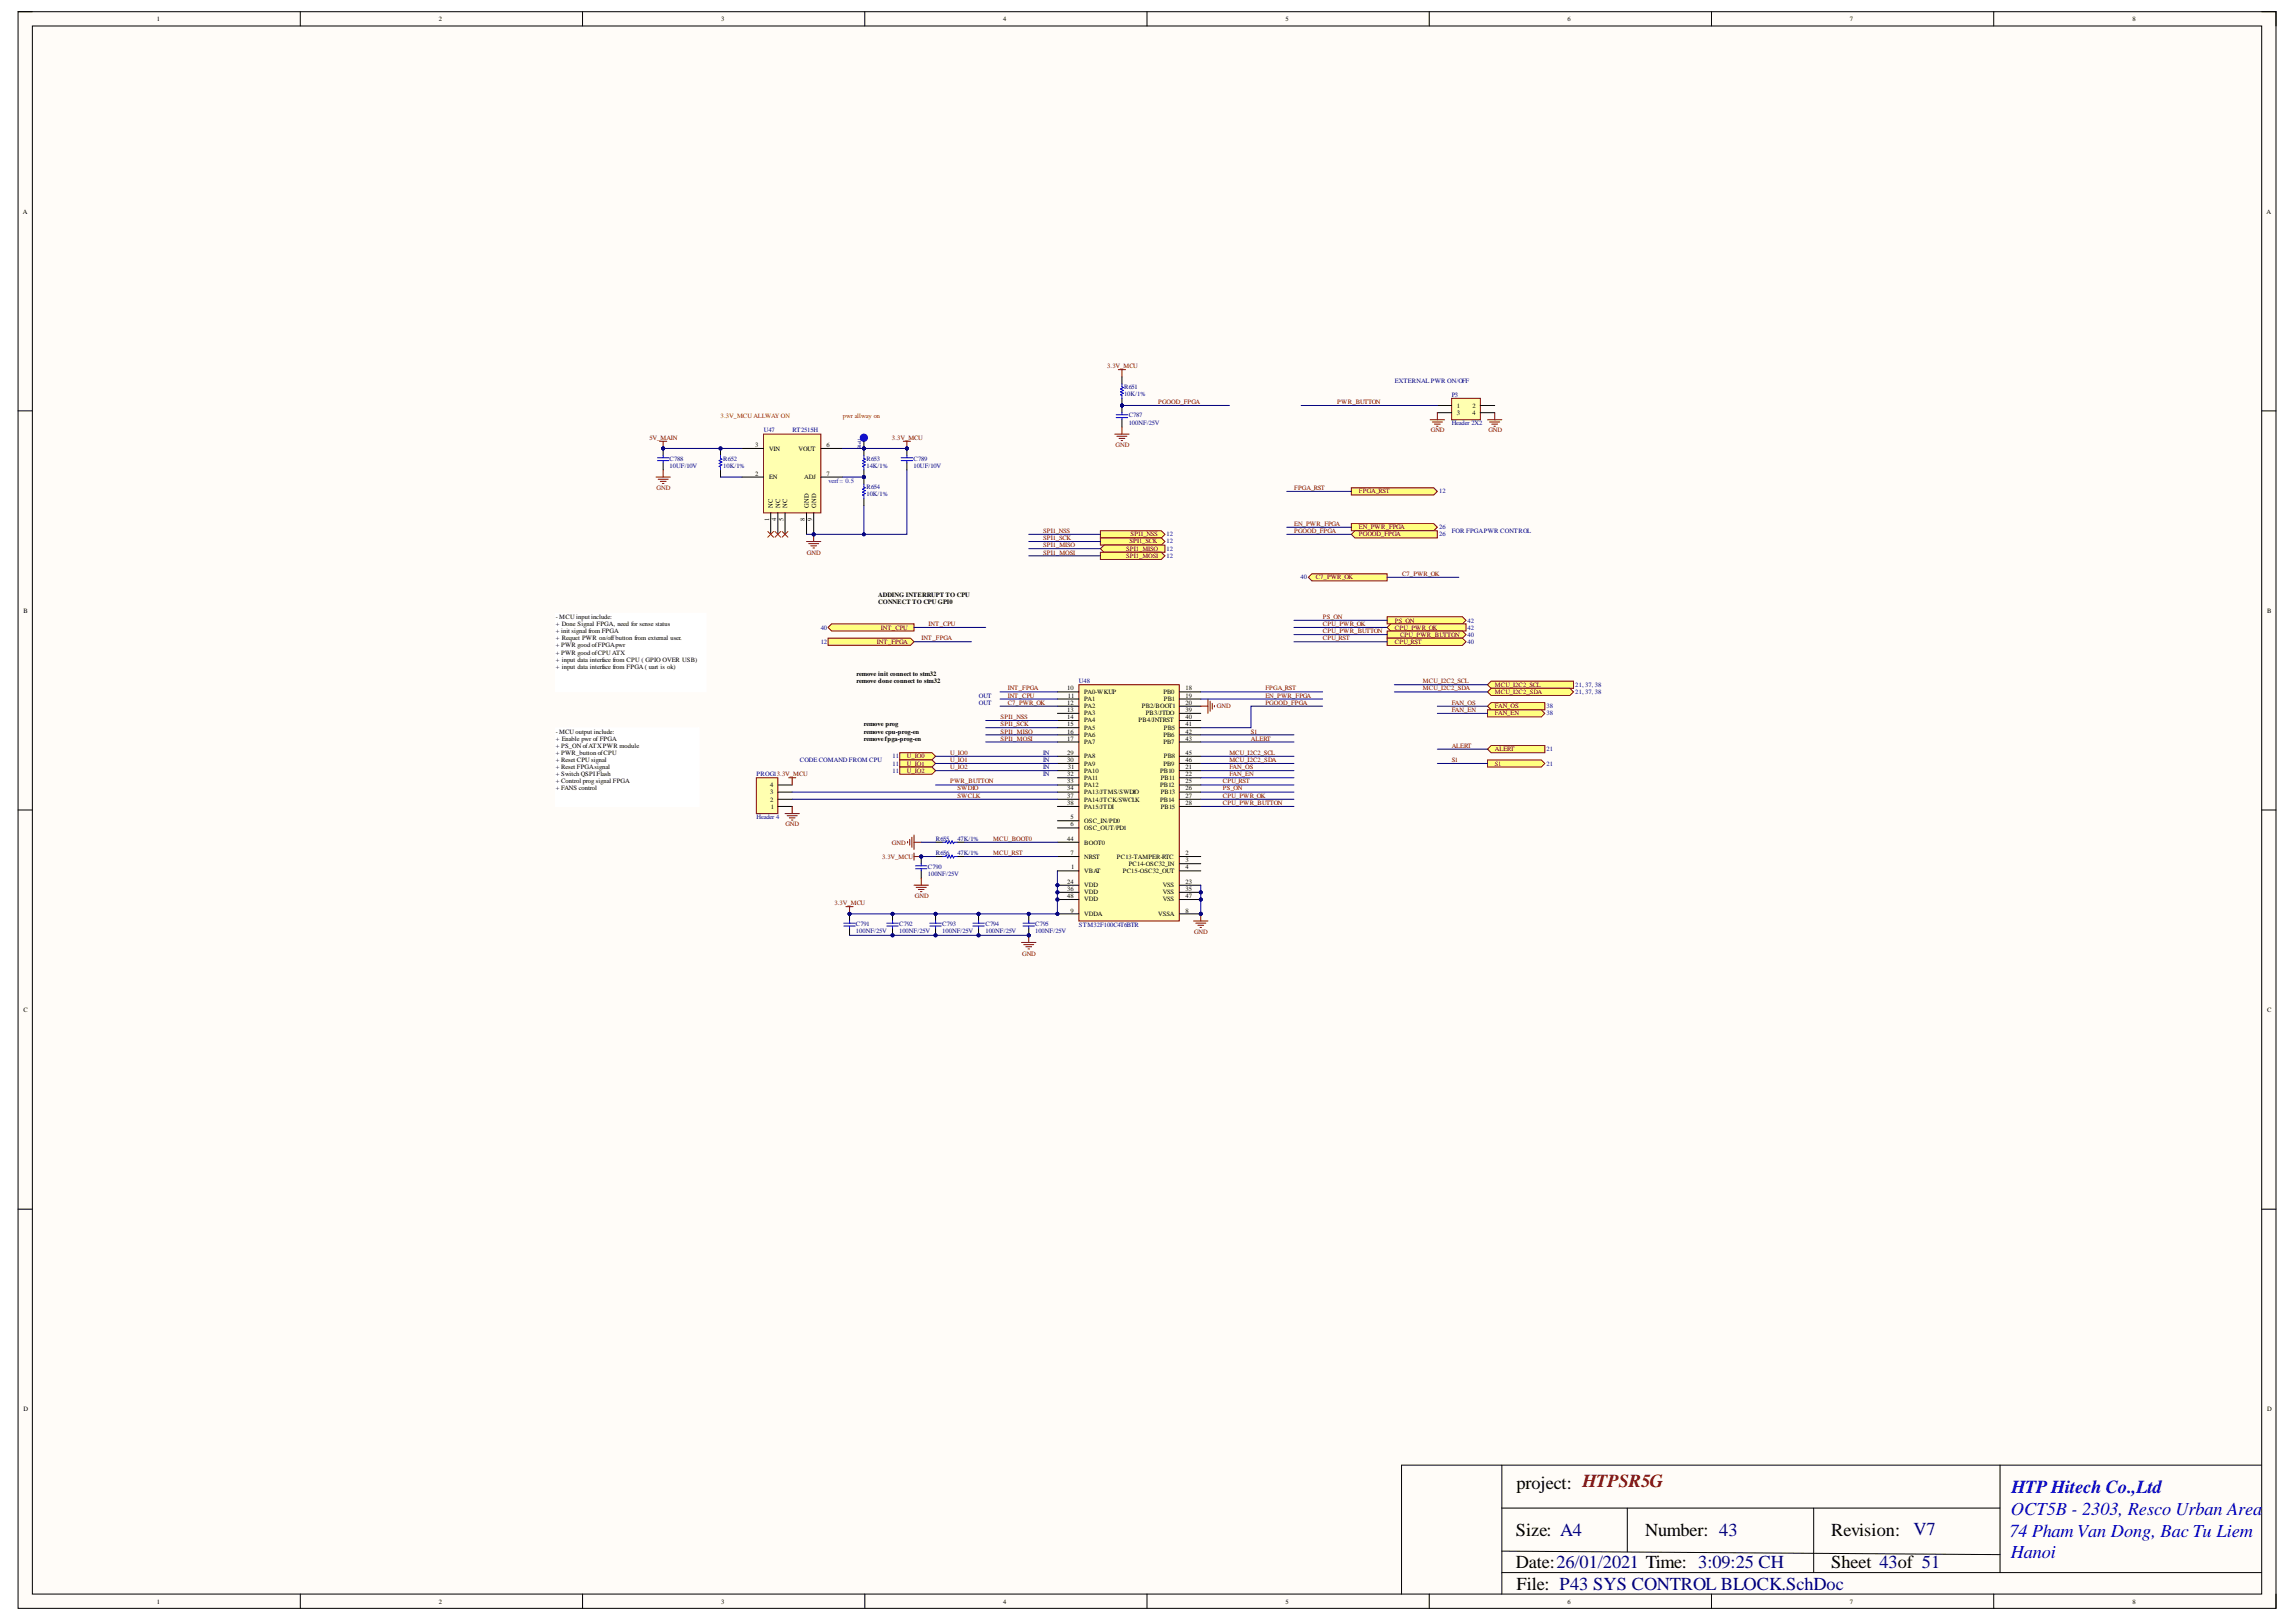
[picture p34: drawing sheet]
<svg xmlns="http://www.w3.org/2000/svg" width="297mm" height="210mm" viewBox="0 0 297 210" stroke-linecap="round" stroke-linejoin="round" font-family="sans-serif">
<defs><g id="words">
<g font-size="2.4">
<text x="196.2" y="192.6">project: HTPSR5G</text>
<text x="196.1" y="198.8">Size: A4</text>
<text x="196.1" y="202.9">Date:26/01/2021 Time: 3:09:25 CH</text>
<text x="212.9" y="198.8">Number: 43</text>
<text x="236.9" y="198.8">Revision:</text>
<text x="236.9" y="202.9">Sheet 43of 51</text>
<text x="196.2" y="205.7">File: P43 SYS CONTROL BLOCK.SchDoc</text>
</g>
<g font-size="2.4" fill="#00f">
<text x="260.1" y="196">OCT5B - 2303, Resco Urban Area</text>
<text x="260.2" y="193.2">HTP Hitech Co.,Ltd</text>
<text x="260" y="198.9">74 Pham Van Dong, Bac Tu Liem</text>
<text x="260.1" y="201.6">Hanoi</text>
</g>
<text font-size="2.4" fill="#000080" x="247.5" y="198.6">V7</text>
<g font-size=".8">
<text x="20.3" y="2.7">1</text>
<text x="56.8" y="2.7">2</text>
<text x="93.3" y="2.7">3</text>
<text x="129.8" y="2.7">4</text>
<text x="166.3" y="2.7">5</text>
<text x="202.8" y="2.7">6</text>
<text x="239.3" y="2.7">7</text>
<text x="275.9" y="2.7">8</text>
<text x="3" y="27.6">A</text>
<text x="293.2" y="27.6">A</text>
<text x="188.5" y="52.8">1</text>
<text x="188.5" y="53.7">3</text>
<text x="190.5" y="52.8">2</text>
<text x="190.5" y="53.7">4</text>
<text x="97.7" y="57.8">3</text>
<text x="99.5" y="58.3">VIN</text>
<text x="103.3" y="58.3">VOUT</text>
<text x="106.9" y="57.8">6</text>
<text x="97.7" y="61.5">2</text>
<text x="99.5" y="62">EN</text>
<text x="100" y="65.7" transform="rotate(-90 100 65.7)">NC</text>
<text x="100.9" y="65.7" transform="rotate(-90 100.9 65.7)">NC</text>
<text x="101.9" y="65.7" transform="rotate(-90 101.9 65.7)">NC</text>
<text x="104.1" y="62">ADJ</text>
<text x="104.7" y="65.7" transform="rotate(-90 104.7 65.7)">GND</text>
<text x="105.6" y="65.7" transform="rotate(-90 105.6 65.7)">GND</text>
<text x="106.9" y="61.5">7</text>
<text x="99.5" y="67.5" transform="rotate(-90 99.5 67.5)">1</text>
<text x="100.4" y="67.5" transform="rotate(-90 100.4 67.5)">4</text>
<text x="101.4" y="67.5" transform="rotate(-90 101.4 67.5)">5</text>
<text x="104.1" y="67.5" transform="rotate(-90 104.1 67.5)">8</text>
<text x="105.1" y="67.5" transform="rotate(-90 105.1 67.5)">9</text>
<text x="113.6" y="77.3">ADDING INTERRUPT TO CPU</text>
<text x="3" y="79.3">B</text>
<text x="71.9" y="80.1">-MCU input include:</text>
<text x="71.9" y="81">+ Done Signal FPGA, need for sense status</text>
<text x="71.9" y="81.9">+ init signal from FPGA</text>
<text x="71.9" y="82.8">+ Requet PWR on/offbutton from external user.</text>
<text x="71.9" y="83.8">+ PWR good ofFPGApwr</text>
<text x="113.6" y="78.2">CONNECT TO CPU GPI0</text>
<text x="293.3" y="79.3">B</text>
<text x="71.9" y="84.7">+ PWR good ofCPU ATX</text>
<text x="71.9" y="85.6">+ input data interface from CPU ( GPIO OVER USB)</text>
<text x="71.9" y="86.6">+ input data interface from FPGA ( uart is ok)</text>
<text x="110.8" y="87.5">remove init connect to stm32</text>
<text x="110.8" y="88.4">remove done connect to stm32</text>
<text x="138.1" y="89.4">10</text>
<text x="140.3" y="89.8">PA0-WKUP</text>
<text x="150.5" y="89.8">PB0</text>
<text x="153.4" y="89.4">18</text>
<text x="71.9" y="94.9">-MCU output include:</text>
<text x="71.9" y="95.9">+ Enable pwr of FPGA</text>
<text x="111.8" y="94.9">remove cpu-prog-en</text>
<text x="111.8" y="95.9">remove fpga-prog-en</text>
<text x="111.8" y="94">remove prog</text>
<text x="138.1" y="91.2">12</text>
<text x="138.1" y="92.1">13</text>
<text x="138.1" y="93.1">14</text>
<text x="138.1" y="94">15</text>
<text x="138.1" y="94.9">16</text>
<text x="138.1" y="95.9">17</text>
<text x="138.2" y="90.3">11</text>
<text x="140.3" y="90.7">PA1</text>
<text x="140.3" y="91.6">PA2</text>
<text x="140.3" y="92.6">PA3</text>
<text x="140.3" y="93.5">PA4</text>
<text x="140.3" y="94.4">PA5</text>
<text x="140.3" y="95.4">PA6</text>
<text x="147.3" y="93.5">PB4/JNTRST</text>
<text x="147.7" y="91.6">PB2/BOOT1</text>
<text x="148.2" y="92.6">PB3/JTDO</text>
<text x="150.5" y="95.4">PB6</text>
<text x="150.6" y="90.7">PB1</text>
<text x="150.6" y="94.4">PB5</text>
<text x="153.4" y="90.3">19</text>
<text x="153.4" y="91.2">20</text>
<text x="153.4" y="92.1">39</text>
<text x="153.4" y="93.1">40</text>
<text x="153.4" y="94">41</text>
<text x="153.4" y="94.9">42</text>
<text x="153.4" y="95.9">43</text>
<text x="71.9" y="96.8">+ PS_ON ofATX PWR module</text>
<text x="71.9" y="97.7">+ PWR_button ofCPU</text>
<text x="71.9" y="98.7">+ Reset CPU signal</text>
<text x="71.9" y="99.6">+ Reset FPGAsignal</text>
<text x="71.9" y="100.4">+ Switch QSPIFlash</text>
<text x="71.9" y="101.4">+ Control prog signal FPGA</text>
<text x="99.7" y="101.9">4</text>
<text x="138.1" y="97.7">29</text>
<text x="138.1" y="98.7">30</text>
<text x="138.1" y="100.4">32</text>
<text x="138.1" y="101.4">33</text>
<text x="138.2" y="99.6">31</text>
<text x="140.3" y="96.3">PA7</text>
<text x="140.3" y="98.1">PA8</text>
<text x="140.3" y="99.1">PA9</text>
<text x="140.3" y="100">PA10</text>
<text x="140.3" y="100.9">PA11</text>
<text x="140.3" y="101.9">PA12</text>
<text x="150.1" y="100">PB10</text>
<text x="150.1" y="101.9">PB12</text>
<text x="150.2" y="100.9">PB11</text>
<text x="150.5" y="96.3">PB7</text>
<text x="150.5" y="99.1">PB9</text>
<text x="150.6" y="98.1">PB8</text>
<text x="153.4" y="97.7">45</text>
<text x="153.4" y="98.7">46</text>
<text x="153.4" y="99.6">21</text>
<text x="153.4" y="100.4">22</text>
<text x="153.4" y="101.4">25</text>
<text x="71.9" y="102.3">+ FANS control</text>
<text x="99.7" y="103.7">2</text>
<text x="99.7" y="102.8">3</text>
<text x="99.7" y="104.7">1</text>
<text x="138.1" y="102.3">34</text>
<text x="138.1" y="103.2">37</text>
<text x="138.1" y="104.1">38</text>
<text x="138.5" y="106">5</text>
<text x="138.5" y="106.9">6</text>
<text x="140.3" y="102.8">PA13/JTMS/SWDIO</text>
<text x="140.3" y="103.7">PA14/JTCK/SWCLK</text>
<text x="140.3" y="104.7">PA15/JTDI</text>
<text x="140.3" y="106.5">OSC_IN/PD0</text>
<text x="140.3" y="107.4">OSC_OUT/PD1</text>
<text x="150.1" y="103.7">PB14</text>
<text x="150.2" y="102.8">PB13</text>
<text x="150.2" y="104.7">PB15</text>
<text x="153.4" y="102.3">26</text>
<text x="153.4" y="103.2">27</text>
<text x="153.4" y="104.1">28</text>
<text x="138.1" y="108.8">44</text>
<text x="138.5" y="110.7">7</text>
<text x="138.6" y="112.5">1</text>
<text x="140.3" y="109.3">BOOT0</text>
<text x="140.3" y="111.2">NRST</text>
<text x="140.3" y="112.9">VBAT</text>
<text x="144.5" y="111.2">PC13-TAMPER-RTC</text>
<text x="145.3" y="112.9">PC15-OSC32_OUT</text>
<text x="146" y="112">PC14-OSC32_IN</text>
<text x="153.4" y="110.7">2</text>
<text x="153.4" y="111.6">3</text>
<text x="153.4" y="112.5">4</text>
<text x="138.1" y="114.4">24</text>
<text x="138.1" y="115.3">36</text>
<text x="138.1" y="116.2">48</text>
<text x="138.5" y="118.1">9</text>
<text x="140.3" y="114.8">VDD</text>
<text x="140.3" y="115.7">VDD</text>
<text x="140.3" y="116.7">VDD</text>
<text x="140.3" y="118.5">VDDA</text>
<text x="149.8" y="118.5">VSSA</text>
<text x="150.4" y="114.8">VSS</text>
<text x="150.4" y="115.7">VSS</text>
<text x="150.4" y="116.7">VSS</text>
<text x="153.4" y="114.4">23</text>
<text x="153.4" y="115.3">35</text>
<text x="153.4" y="116.2">47</text>
<text x="153.4" y="118.1">8</text>
<text x="3" y="130.9">C</text>
<text x="293.3" y="130.9">C</text>
<text x="3" y="182.6">D</text>
<text x="293.3" y="182.6">D</text>
<text x="20.3" y="207.5">1</text>
<text x="56.8" y="207.5">2</text>
<text x="93.3" y="207.5">3</text>
<text x="129.8" y="207.5">4</text>
<text x="166.3" y="207.5">5</text>
<text x="202.8" y="207.5">6</text>
<text x="239.3" y="207.5">7</text>
<text x="275.9" y="207.5">8</text>
</g>
<g font-size=".8" fill="#800000">
<text x="143.2" y="47.7">3.3V_MCU</text>
<text x="149.8" y="52.2">PGOOD_FPGA</text>
<text x="173" y="52.2">PWR_BUTTON</text>
<text x="84" y="56.9">5V_MAIN</text>
<text x="115.4" y="56.9">3.3V_MCU</text>
<text x="144.3" y="57.8">GND</text>
<text x="185.1" y="56">GND</text>
<text x="192.6" y="56">GND</text>
<text x="84.9" y="63.4">GND</text>
<text x="167.4" y="63.4">FPGA_RST</text>
<text x="175.8" y="63.8">FPGA_RST</text>
<text x="104.4" y="71.8">GND</text>
<text x="134.9" y="69">SPI1_NSS</text>
<text x="134.9" y="69.9">SPI1_SCK</text>
<text x="134.9" y="70.8">SPI1_MISO</text>
<text x="134.9" y="71.8">SPI1_MOSI</text>
<text x="145.7" y="71.3">SPI1_MISO</text>
<text x="146.1" y="70.3">SPI1_SCK</text>
<text x="146.3" y="69.4">SPI1_NSS</text>
<text x="167.4" y="68.1">EN_PWR_FPGA</text>
<text x="167.4" y="69">PGOOD_FPGA</text>
<text x="175.8" y="68.5">EN_PWR_FPGA</text>
<text x="175.8" y="69.4">PGOOD_FPGA</text>
<text x="145.7" y="72.2">SPI1_MOSI</text>
<text x="170.2" y="75">C7_PWR_OK</text>
<text x="181.4" y="74.6">C7_PWR_OK</text>
<text x="113.4" y="83.4">INT_FPGA</text>
<text x="114" y="81.5">INT_CPU</text>
<text x="119.2" y="82.8">INT_FPGA</text>
<text x="120.1" y="81">INT_CPU</text>
<text x="171.1" y="80.1">PS_ON</text>
<text x="171.1" y="81">CPU_PWR_OK</text>
<text x="171.1" y="81.9">CPU_PWR_BUTTON</text>
<text x="171.1" y="82.8">CPU_RST</text>
<text x="180.5" y="80.6">PS_ON</text>
<text x="180.5" y="81.5">CPU_PWR_OK</text>
<text x="180.5" y="83.4">CPU_RST</text>
<text x="181.1" y="82.4">CPU_PWR_BUTTON</text>
<text x="130.4" y="89.4">INT_FPGA</text>
<text x="163.7" y="89.4">FPGA_RST</text>
<text x="184.1" y="88.4">MCU_I2C2_SCL</text>
<text x="184.1" y="89.4">MCU_I2C2_SDA</text>
<text x="193.4" y="88.8">MCU_I2C2_SCL</text>
<text x="193.4" y="89.8">MCU_I2C2_SDA</text>
<text x="129.4" y="93.1">SPI1_NSS</text>
<text x="129.4" y="94">SPI1_SCK</text>
<text x="129.4" y="94.9">SPI1_MISO</text>
<text x="129.4" y="95.9">SPI1_MOSI</text>
<text x="130.4" y="90.3">INT_CPU</text>
<text x="130.4" y="91.2">C7_PWR_OK</text>
<text x="157.4" y="91.6">GND</text>
<text x="161.8" y="95.9">ALERT</text>
<text x="161.8" y="94.9">S1</text>
<text x="163.7" y="91.2">PGOOD_FPGA</text>
<text x="163.7" y="90.3">EN_PWR_FPGA</text>
<text x="187.8" y="91.2">FAN_OS</text>
<text x="187.8" y="92.1">FAN_EN</text>
<text x="193.4" y="91.6">FAN_OS</text>
<text x="193.4" y="92.6">FAN_EN</text>
<text x="117.3" y="98.1">U_IO0</text>
<text x="117.3" y="99.1">U_IO1</text>
<text x="117.3" y="100">U_IO2</text>
<text x="122.9" y="97.7">U_IO0</text>
<text x="122.9" y="98.7">U_IO1</text>
<text x="122.9" y="99.6">U_IO2</text>
<text x="122.9" y="101.4">PWR_BUTTON</text>
<text x="158.2" y="101.4">CPU_RST</text>
<text x="159" y="97.7">MCU_I2C2_SCL</text>
<text x="159" y="98.7">MCU_I2C2_SDA</text>
<text x="159" y="99.6">FAN_OS</text>
<text x="159" y="100.4">FAN_EN</text>
<text x="187.8" y="96.8">ALERT</text>
<text x="187.8" y="98.7">S1</text>
<text x="193.4" y="97.2">ALERT</text>
<text x="193.4" y="99.1">S1</text>
<text x="101.6" y="106.9">GND</text>
<text x="123.9" y="102.3">SWDIO</text>
<text x="123.9" y="103.2">SWCLK</text>
<text x="158.2" y="102.3">PS_ON</text>
<text x="158.2" y="103.2">CPU_PWR_OK</text>
<text x="158.2" y="104.1">CPU_PWR_BUTTON</text>
<text x="114.1" y="111.2">3.3V_MCU</text>
<text x="115.4" y="109.3">GND</text>
<text x="128.5" y="110.7">MCU_RST</text>
<text x="128.5" y="108.8">MCU_BOOT0</text>
<text x="107.9" y="117.2">3.3V_MCU</text>
<text x="118.4" y="116.2">GND</text>
<text x="132.2" y="123.7">GND</text>
<text x="154.5" y="120.9">GND</text>
</g>
<g font-size=".8" fill="#000080">
<text x="145.4" y="51.2">10K/1%</text>
<text x="145.4" y="50.3">R651</text>
<text x="180.5" y="49.5">EXTERNAL PWR ON/OFF</text>
<text x="187.8" y="51.4">P3</text>
<text x="86.6" y="59.6">C788</text>
<text x="93.6" y="59.6">R652</text>
<text x="98.8" y="56">U47</text>
<text x="102.5" y="56">RT2515H</text>
<text x="112.1" y="59.6">R653</text>
<text x="118.2" y="59.6">C789</text>
<text x="146" y="54.9">100NF/25V</text>
<text x="146" y="54">C787</text>
<text x="187.8" y="55">Header 2X2</text>
<text x="86.6" y="60.5">10UF/10V</text>
<text x="93.6" y="60.5">10K/1%</text>
<text x="112.1" y="60.5">14K/1%</text>
<text x="112.1" y="64.2">10K/1%</text>
<text x="112.1" y="63.3">R654</text>
<text x="118.2" y="60.5">10UF/10V</text>
<text x="186.2" y="63.8">12</text>
<text x="150.9" y="69.4">12</text>
<text x="150.9" y="70.3">12</text>
<text x="150.9" y="71.3">12</text>
<text x="186.2" y="68.5">26</text>
<text x="186.2" y="69.4">26</text>
<text x="187.8" y="69">FOR FPGAPWR CONTROL</text>
<text x="150.9" y="72.2">12</text>
<text x="168.3" y="75">40</text>
<text x="106.2" y="81.5">40</text>
<text x="106.2" y="83.4">12</text>
<text x="189.8" y="80.6">42</text>
<text x="189.8" y="81.5">42</text>
<text x="189.8" y="82.4">40</text>
<text x="189.8" y="83.4">40</text>
<text x="139.6" y="88.4">U48</text>
<text x="203.8" y="88.8">21, 37, 38</text>
<text x="203.8" y="89.8">21, 37, 38</text>
<text x="126.6" y="90.3">OUT</text>
<text x="126.6" y="91.2">OUT</text>
<text x="200.1" y="91.6">38</text>
<text x="200.1" y="92.6">38</text>
<text x="97.9" y="100.4">PROG13.3V_MCU</text>
<text x="103.5" y="98.7">CODE COMAND FROM CPU</text>
<text x="115.5" y="98.1">11</text>
<text x="115.5" y="99.1">11</text>
<text x="115.5" y="100">11</text>
<text x="134.9" y="97.7">IN</text>
<text x="134.9" y="98.7">IN</text>
<text x="134.9" y="99.6">IN</text>
<text x="134.9" y="100.4">IN</text>
<text x="200.1" y="97.2">21</text>
<text x="200.1" y="99.1">21</text>
<text x="97.9" y="106">Header 4</text>
<text x="120" y="112.4">C790</text>
<text x="120" y="113.4">100NF/25V</text>
<text x="121.1" y="108.8">R655</text>
<text x="121.1" y="110.7">R656</text>
<text x="123.9" y="108.8">47K/1%</text>
<text x="123.9" y="110.7">47K/1%</text>
<text x="110.7" y="119.9">C791</text>
<text x="116.3" y="119.9">C792</text>
<text x="121.9" y="119.9">C793</text>
<text x="127.5" y="119.9">C794</text>
<text x="133.9" y="119.9">C795</text>
<text x="139.6" y="120">STM32F100C4T6BTR</text>
<text x="110.7" y="120.8">100NF/25V</text>
<text x="116.3" y="120.8">100NF/25V</text>
<text x="121.9" y="120.8">100NF/25V</text>
<text x="127.5" y="120.8">100NF/25V</text>
<text x="133.9" y="120.8">100NF/25V</text>
</g>
<g font-size=".8" fill="#f00">
<text x="93.2" y="54.1">3.3V_MCU ALLWAY ON</text>
<text x="109" y="54.1">pwr allway on</text>
</g>
<text font-size=".8" fill="#00f" x="107.2" y="62.5">verf= 0.5</text>
<text font-size=".6" fill="#000080" x="111" y="56.6" transform="rotate(90 111 56.6)">TP16</text>
</g></defs>
<path d="M2.3 1.5h292.2v206.6h-292.2z" fill-rule="evenodd" fill="#fffcf8"/>
<path d="M2.3 1.5h292.2v206.6h-292.2z" fill="none" stroke="#000" stroke-width=".13"/>
<path d="M4.2 3.4h288.4v202.9h-288.4z" fill-rule="evenodd" fill="#fffcf8"/>
<g fill="none" stroke="#000" stroke-width=".13">
<path d="M2.3 1.5h1.9M4.2 3.4h288.4v202.9h-288.4zM38.8 1.5v1.9M75.4 1.5v1.9M111.9 1.5v1.9M148.4 1.5v1.9M184.9 1.5v1.9M221.4 1.5v1.9M257.9 1.5v1.9M292.6 1.5h1.9v1.9M2.3 53.2h1.9M292.6 53.2h1.9"/>
<path d="M2.3 104.8h1.9M292.6 104.8h1.9M2.3 156.5h1.9M292.6 156.5h1.9M194.3 189.6v16.7M194.3 195.2h64.5M210.5 195.2v5.6M234.6 195.2v8.3M258.8 189.6v13.9M292.6 189.6h-111.3v16.7M38.9 206.3v1.8M75.4 206.3v1.8"/>
<path d="M111.9 206.3v1.8M148.4 206.3v1.8M184.9 206.3v1.8M194.3 200.7l64.5 .5M194.3 203.5h98.3M221.4 206.3v1.8M257.9 206.3v1.8M294.5 206.3v1.8"/>
</g>
<circle cx="136.8" cy="114.6" r=".19" fill="#000080"/>
<circle cx="136.8" cy="114.6" r=".19" fill="none" stroke="#000080" stroke-width=".13"/>
<circle cx="136.8" cy="115.5" r=".19" fill="#000080"/>
<circle cx="136.8" cy="115.5" r=".19" fill="none" stroke="#000080" stroke-width=".13"/>
<circle cx="136.8" cy="116.4" r=".19" fill="#000080"/>
<circle cx="136.8" cy="116.4" r=".19" fill="none" stroke="#000080" stroke-width=".13"/>
<circle cx="136.8" cy="118.3" r=".19" fill="#000080"/>
<circle cx="136.8" cy="118.3" r=".19" fill="none" stroke="#000080" stroke-width=".13"/>
<circle cx="155.3" cy="115.5" r=".19" fill="#000080"/>
<circle cx="155.3" cy="115.5" r=".19" fill="none" stroke="#000080" stroke-width=".13"/>
<circle cx="155.3" cy="116.4" r=".18" fill="#000080"/>
<circle cx="155.3" cy="116.4" r=".18" fill="none" stroke="#000080" stroke-width=".13"/>
<circle cx="155.3" cy="118.3" r=".19" fill="#000080"/>
<circle cx="155.3" cy="118.3" r=".19" fill="none" stroke="#000080" stroke-width=".13"/>
<path d="M139.6 88.6h13v30.6h-13z" fill-rule="evenodd" fill="#ffffb0"/>
<path d="M139.6 88.6h13v30.6h-13z" fill="none" stroke="#800000" stroke-width=".13"/>
<g fill="none" stroke="#000" stroke-width=".13">
<path d="M136.8 89.5h2.8M136.8 90.5h2.8M136.8 91.4h2.8M136.8 92.3h2.8M136.8 93.2h2.8M136.8 94.2h2.8M136.8 95.1h2.8M136.8 96h2.8M136.8 97.9h2.8M136.8 98.8h2.8M136.8 99.7h2.8M136.8 100.7h2.8"/>
<path d="M136.8 101.6h2.8M136.8 102.5h2.8M136.8 103.4h2.8M136.8 104.4h2.8M136.8 106.2h2.8M136.8 107.1h2.8M136.8 109h2.8M136.8 110.8h2.8M136.8 112.7h2.8M136.8 114.6h2.8"/>
</g>
<circle cx="136.8" cy="114.6" r=".19" fill="#000080"/>
<circle cx="136.8" cy="114.6" r=".19" fill="none" stroke="#000080" stroke-width=".13"/>
<path d="M136.8 115.5h2.8" fill="none" stroke="#000" stroke-width=".13"/>
<circle cx="136.8" cy="115.5" r=".19" fill="#000080"/>
<circle cx="136.8" cy="115.5" r=".19" fill="none" stroke="#000080" stroke-width=".13"/>
<path d="M136.8 116.4h2.8" fill="none" stroke="#000" stroke-width=".13"/>
<circle cx="136.8" cy="116.4" r=".19" fill="#000080"/>
<circle cx="136.8" cy="116.4" r=".19" fill="none" stroke="#000080" stroke-width=".13"/>
<path d="M136.8 118.3h2.8" fill="none" stroke="#000" stroke-width=".13"/>
<circle cx="136.8" cy="118.3" r=".19" fill="#000080"/>
<circle cx="136.8" cy="118.3" r=".19" fill="none" stroke="#000080" stroke-width=".13"/>
<path d="M152.6 114.6h2.7M152.6 115.5h2.7" fill="none" stroke="#000" stroke-width=".13"/>
<circle cx="155.3" cy="115.5" r=".19" fill="#000080"/>
<circle cx="155.3" cy="115.5" r=".19" fill="none" stroke="#000080" stroke-width=".13"/>
<path d="M152.6 116.4h2.7" fill="none" stroke="#000" stroke-width=".13"/>
<circle cx="155.3" cy="116.4" r=".18" fill="#000080"/>
<circle cx="155.3" cy="116.4" r=".18" fill="none" stroke="#000080" stroke-width=".13"/>
<path d="M152.6 118.3h2.7" fill="none" stroke="#000" stroke-width=".13"/>
<circle cx="155.3" cy="118.3" r=".19" fill="#000080"/>
<circle cx="155.3" cy="118.3" r=".19" fill="none" stroke="#000080" stroke-width=".13"/>
<g fill="none" stroke="#000" stroke-width=".13">
<path d="M152.6 89.5h2.7M152.6 90.5h2.7M152.6 91.4h2.7M152.6 92.3h2.7M152.6 93.2h2.7M152.6 94.2h2.7M152.6 95.1h2.7M152.6 96h2.7M152.6 97.9h2.7M152.6 98.8h2.7M152.6 99.7h2.7M121 109h1"/>
<path d="M123.8 109h.9M152.6 110.8h2.7M152.6 111.8h2.7M152.6 112.7h2.7M152.6 100.7h2.7M152.6 101.6h2.7M152.6 102.5h2.7M152.6 103.4h2.7M152.6 104.4h2.7"/>
</g>
<path d="M122 109h.3l.1-.2 .2 .4 .2-.4 .2 .4 .2-.4 .2 .4v-.2h.4" fill="none" stroke="#00f" stroke-width=".13"/>
<path d="M117.4 108.9v.2M117.7 108.6v.8M118 108.3v1.3M118.3 108.1v1.8M118.3 109h.9" fill="none" stroke="#800000" stroke-width=".13"/>
<circle cx="126.6" cy="121" r=".18" fill="#000080"/>
<circle cx="126.6" cy="121" r=".18" fill="none" stroke="#000080" stroke-width=".13"/>
<circle cx="126.6" cy="118.3" r=".19" fill="#000080"/>
<circle cx="126.6" cy="118.3" r=".19" fill="none" stroke="#000080" stroke-width=".13"/>
<path d="M126.6 120.1v.9" fill="none" stroke="#000" stroke-width=".13"/>
<circle cx="126.6" cy="121" r=".18" fill="#000080"/>
<circle cx="126.6" cy="121" r=".18" fill="none" stroke="#000080" stroke-width=".13"/>
<path d="M126.6 118.3v.9" fill="none" stroke="#000" stroke-width=".13"/>
<circle cx="126.6" cy="118.3" r=".19" fill="#000080"/>
<circle cx="126.6" cy="118.3" r=".19" fill="none" stroke="#000080" stroke-width=".13"/>
<path d="M125.9 119.5h1.4M125.9 119.8h1.4M126.6 119.2v.3M126.6 119.8v.3" fill="none" stroke="#00f" stroke-width=".13"/>
<circle cx="133.1" cy="121" r=".18" fill="#000080"/>
<circle cx="133.1" cy="121" r=".18" fill="none" stroke="#000080" stroke-width=".13"/>
<circle cx="133.1" cy="118.3" r=".19" fill="#000080"/>
<circle cx="133.1" cy="118.3" r=".19" fill="none" stroke="#000080" stroke-width=".13"/>
<path d="M133.1 120.1v.9" fill="none" stroke="#000" stroke-width=".13"/>
<circle cx="133.1" cy="121" r=".18" fill="#000080"/>
<circle cx="133.1" cy="121" r=".18" fill="none" stroke="#000080" stroke-width=".13"/>
<path d="M133.1 118.3v.9" fill="none" stroke="#000" stroke-width=".13"/>
<circle cx="133.1" cy="118.3" r=".19" fill="#000080"/>
<circle cx="133.1" cy="118.3" r=".19" fill="none" stroke="#000080" stroke-width=".13"/>
<path d="M132.3 119.5h1.5M132.3 119.8h1.5M133.1 119.2v.3M133.1 119.8v.3" fill="none" stroke="#00f" stroke-width=".13"/>
<circle cx="121" cy="121" r=".18" fill="#000080"/>
<circle cx="121" cy="121" r=".18" fill="none" stroke="#000080" stroke-width=".13"/>
<circle cx="121" cy="118.3" r=".19" fill="#000080"/>
<circle cx="121" cy="118.3" r=".19" fill="none" stroke="#000080" stroke-width=".13"/>
<path d="M121 120.1v.9" fill="none" stroke="#000" stroke-width=".13"/>
<circle cx="121" cy="121" r=".18" fill="#000080"/>
<circle cx="121" cy="121" r=".18" fill="none" stroke="#000080" stroke-width=".13"/>
<path d="M121 118.3v.9" fill="none" stroke="#000" stroke-width=".13"/>
<circle cx="121" cy="118.3" r=".19" fill="#000080"/>
<circle cx="121" cy="118.3" r=".19" fill="none" stroke="#000080" stroke-width=".13"/>
<path d="M120.3 119.5h1.5M120.3 119.8h1.5M121 119.2v.3M121 119.8v.3" fill="none" stroke="#00f" stroke-width=".13"/>
<circle cx="115.5" cy="121" r=".19" fill="#000080"/>
<circle cx="115.5" cy="121" r=".19" fill="none" stroke="#000080" stroke-width=".13"/>
<circle cx="115.5" cy="118.3" r=".19" fill="#000080"/>
<circle cx="115.5" cy="118.3" r=".19" fill="none" stroke="#000080" stroke-width=".13"/>
<path d="M115.5 120.1v.9" fill="none" stroke="#000" stroke-width=".13"/>
<circle cx="115.5" cy="121" r=".19" fill="#000080"/>
<circle cx="115.5" cy="121" r=".19" fill="none" stroke="#000080" stroke-width=".13"/>
<path d="M115.5 118.3v.9" fill="none" stroke="#000" stroke-width=".13"/>
<circle cx="115.5" cy="118.3" r=".19" fill="#000080"/>
<circle cx="115.5" cy="118.3" r=".19" fill="none" stroke="#000080" stroke-width=".13"/>
<path d="M114.7 119.5h1.5M114.7 119.8h1.5M115.5 119.2v.3M115.5 119.8v.3" fill="none" stroke="#00f" stroke-width=".13"/>
<circle cx="109.9" cy="118.3" r=".19" fill="#000080"/>
<circle cx="109.9" cy="118.3" r=".19" fill="none" stroke="#000080" stroke-width=".13"/>
<path d="M109.9 118.3v.9M109.9 120.1v.9" fill="none" stroke="#000" stroke-width=".13"/>
<circle cx="109.9" cy="118.3" r=".19" fill="#000080"/>
<circle cx="109.9" cy="118.3" r=".19" fill="none" stroke="#000080" stroke-width=".13"/>
<path d="M109.2 119.5h1.4M109.2 119.8h1.4M109.9 119.2v.3M109.9 119.8v.3" fill="none" stroke="#00f" stroke-width=".13"/>
<path d="M132.2 122h1.8M132.4 122.2h1.3M132.7 122.5h.8M133 122.8h.2M133.1 121v1" fill="none" stroke="#800000" stroke-width=".13"/>
<circle cx="133.1" cy="121" r=".18" fill="#000080"/>
<circle cx="133.1" cy="121" r=".18" fill="none" stroke="#000080" stroke-width=".13"/>
<path d="M109.4 117.3h1M109.9 117.3v1" fill="none" stroke="#800000" stroke-width=".13"/>
<circle cx="109.9" cy="118.3" r=".19" fill="#000080"/>
<circle cx="109.9" cy="118.3" r=".19" fill="none" stroke="#000080" stroke-width=".13"/>
<path d="M154.4 119.2h1.9M154.7 119.5h1.3M155 119.7h.7M155.3 118.3v.9M155.3 120h.1" fill="none" stroke="#800000" stroke-width=".13"/>
<circle cx="155.3" cy="118.3" r=".19" fill="#000080"/>
<circle cx="155.3" cy="118.3" r=".19" fill="none" stroke="#000080" stroke-width=".13"/>
<path d="M97.9 100.7h2.7v4.6h-2.7z" fill-rule="evenodd" fill="#ffffb0"/>
<g fill="none" stroke="#800000" stroke-width=".13">
<path d="M155.3 91.4h1M156.3 90.5v1.8M156.6 90.7v1.3M156.8 91v.8M157.1 91.3v.2M97.9 100.7h2.7v4.6h-2.7zM101.6 105.3h1.8M101.8 105.6h1.3M102 100.7h1M102.1 105.8h.8M102.4 106.1h.2M102.5 100.7v.9"/>
<path d="M102.5 104.4v.9M118.3 110.4v.9M118.3 110.8h.9"/>
</g>
<path d="M100.6 104.4h1.9M100.6 103.4h1.9M100.6 102.5h1.9M100.6 101.6h1.9M121 110.8h1M123.8 110.8h.9" fill="none" stroke="#000" stroke-width=".13"/>
<path d="M122 110.8h.3l.1-.1 .2 .3 .2-.3 .2 .3 .2-.3 .2 .3v-.2h.4" fill="none" stroke="#00f" stroke-width=".13"/>
<circle cx="119.2" cy="110.8" r=".19" fill="#000080"/>
<circle cx="119.2" cy="110.8" r=".19" fill="none" stroke="#000080" stroke-width=".13"/>
<circle cx="119.2" cy="110.8" r=".19" fill="#000080"/>
<circle cx="119.2" cy="110.8" r=".19" fill="none" stroke="#000080" stroke-width=".13"/>
<path d="M119.2 110.8v1M119.2 112.7v.9" fill="none" stroke="#000" stroke-width=".13"/>
<circle cx="119.2" cy="110.8" r=".19" fill="#000080"/>
<circle cx="119.2" cy="110.8" r=".19" fill="none" stroke="#000080" stroke-width=".13"/>
<path d="M118.4 112h1.5M118.4 112.4h1.5M119.2 111.8v.2M119.2 112.4v.3" fill="none" stroke="#00f" stroke-width=".13"/>
<path d="M118.3 114.6h1.8M118.5 114.8h1.3M118.8 115.1h.8M119.1 115.4h.2M119.2 113.6v1" fill="none" stroke="#800000" stroke-width=".13"/>
<path d="M71.9 79.3h19.5v10.2h-19.5z" fill-rule="evenodd" fill="#fff"/>
<path d="M71.9 79.3h19.5v10.2h-19.5z" fill="none" stroke="#fff" stroke-width=".13"/>
<path d="M71.9 94.2h18.5v10.2h-18.5z" fill-rule="evenodd" fill="#fff"/>
<path d="M71.9 94.2h18.5v10.2h-18.5z" fill="none" stroke="#fff" stroke-width=".13"/>
<path d="M116.4 97.4h4.2l.4 .5-.4 .4h-4.2z" fill-rule="evenodd" fill="#ffff80"/>
<path d="M116.4 97.4h4.2l.4 .5-.4 .4h-4.2z" fill="none" stroke="#800000" stroke-width=".13"/>
<path d="M116.4 98.3h4.2l.4 .5-.4 .5h-4.2z" fill-rule="evenodd" fill="#ffff80"/>
<path d="M116.4 98.3h4.2l.4 .5-.4 .5h-4.2z" fill="none" stroke="#800000" stroke-width=".13"/>
<path d="M116.4 99.3h4.2l.4 .4-.4 .5h-4.2z" fill-rule="evenodd" fill="#ffff80"/>
<path d="M116.4 99.3h4.2l.4 .4-.4 .5h-4.2z" fill="none" stroke="#800000" stroke-width=".13"/>
<path d="M187.8 51.5h3.7v2.8h-3.7z" fill-rule="evenodd" fill="#ffffb0"/>
<path d="M185 54.3h1.9M185.3 54.6h1.3M185.6 54.9h.7M185.9 55.2h.1M186 53.4v.9M187.8 51.5h3.7v2.8h-3.7zM192.4 54.3h1.9M192.7 54.6h1.3M193 54.9h.7M193.3 55.2h.2M193.4 53.4v.9" fill="none" stroke="#800000" stroke-width=".13"/>
<path d="M186 52.5h1.8M186 53.4h1.8M191.5 52.5h1.9M191.5 53.4h1.9" fill="none" stroke="#000" stroke-width=".13"/>
<path d="M174.8 67.8h10.7l.5 .4-.5 .5h-10.7z" fill-rule="evenodd" fill="#ffff80"/>
<path d="M174.8 67.8h10.7l.5 .4-.5 .5h-10.7z" fill="none" stroke="#800000" stroke-width=".13"/>
<path d="M174.8 69.1l.5-.4h10.7v.9h-10.7z" fill-rule="evenodd" fill="#ffff80"/>
<path d="M174.8 69.1l.5-.4h10.7v.9h-10.7z" fill="none" stroke="#800000" stroke-width=".13"/>
<circle cx="145.1" cy="52.5" r=".19" fill="#000080"/>
<circle cx="145.1" cy="52.5" r=".19" fill="none" stroke="#000080" stroke-width=".13"/>
<path d="M145.1 51.5v1" fill="none" stroke="#000" stroke-width=".13"/>
<circle cx="145.1" cy="52.5" r=".19" fill="#000080"/>
<circle cx="145.1" cy="52.5" r=".19" fill="none" stroke="#000080" stroke-width=".13"/>
<path d="M145.1 48.8v.9" fill="none" stroke="#000" stroke-width=".13"/>
<path d="M145.1 49.7v.4l.2 .1-.3 .1 .3 .2-.3 .2 .3 .2-.3 .2 .1 .1v.3" fill="none" stroke="#00f" stroke-width=".13"/>
<circle cx="145.1" cy="52.5" r=".19" fill="#000080"/>
<circle cx="145.1" cy="52.5" r=".19" fill="none" stroke="#000080" stroke-width=".13"/>
<path d="M145.1 52.5v.9M145.1 54.3v.9" fill="none" stroke="#000" stroke-width=".13"/>
<circle cx="145.1" cy="52.5" r=".19" fill="#000080"/>
<circle cx="145.1" cy="52.5" r=".19" fill="none" stroke="#000080" stroke-width=".13"/>
<path d="M144.4 53.7h1.5M144.4 54h1.5M145.1 53.4v.3M145.1 54v.3" fill="none" stroke="#00f" stroke-width=".13"/>
<path d="M144.2 56.2h1.9M144.5 56.5h1.3M144.7 47.8h.9M144.8 56.7h.7M145.1 57h.1M145.1 47.8v1M145.1 55.2v1" fill="none" stroke="#800000" stroke-width=".13"/>
<path d="M179.5 79.8h9.7l.5 .5-.5 .4h-9.7z" fill-rule="evenodd" fill="#ffff80"/>
<path d="M179.5 79.8h9.7l.5 .5-.5 .4h-9.7z" fill="none" stroke="#800000" stroke-width=".13"/>
<path d="M179.5 81.2l.4-.5h9.8v1h-9.8z" fill-rule="evenodd" fill="#ffff80"/>
<path d="M179.5 81.2l.4-.5h9.8v1h-9.8z" fill="none" stroke="#800000" stroke-width=".13"/>
<path d="M179.5 81.7h9.7l.5 .4-.5 .5h-9.7z" fill-rule="evenodd" fill="#ffff80"/>
<path d="M179.5 81.7h9.7l.5 .4-.5 .5h-9.7z" fill="none" stroke="#800000" stroke-width=".13"/>
<path d="M174.8 63.1h10.7l.5 .5-.5 .5h-10.7z" fill-rule="evenodd" fill="#ffff80"/>
<path d="M174.8 63.1h10.7l.5 .5-.5 .5h-10.7z" fill="none" stroke="#800000" stroke-width=".13"/>
<path d="M179.5 82.6h9.7l.5 .5-.5 .4h-9.7z" fill-rule="evenodd" fill="#ffff80"/>
<path d="M179.5 82.6h9.7l.5 .5-.5 .4h-9.7z" fill="none" stroke="#800000" stroke-width=".13"/>
<path d="M192.4 88.6l.5-.5h10.7v1h-10.7z" fill-rule="evenodd" fill="#ffff80"/>
<path d="M192.4 88.6l.5-.5h10.7v1h-10.7z" fill="none" stroke="#800000" stroke-width=".13"/>
<path d="M192.4 89.5l.5-.4h10.2l.5 .4-.5 .5h-10.2z" fill-rule="evenodd" fill="#ffff80"/>
<path d="M192.4 89.5l.5-.4h10.2l.5 .4-.5 .5h-10.2z" fill="none" stroke="#800000" stroke-width=".13"/>
<path d="M192.4 91.4l.5-.5h7v1h-7z" fill-rule="evenodd" fill="#ffff80"/>
<path d="M192.4 91.4l.5-.5h7v1h-7z" fill="none" stroke="#800000" stroke-width=".13"/>
<path d="M192.4 91.9h7l.5 .4-.5 .5h-7z" fill-rule="evenodd" fill="#ffff80"/>
<path d="M192.4 91.9h7l.5 .4-.5 .5h-7z" fill="none" stroke="#800000" stroke-width=".13"/>
<circle cx="105.3" cy="69.1" r=".19" fill="#000080"/>
<circle cx="105.3" cy="69.1" r=".19" fill="none" stroke="#000080" stroke-width=".13"/>
<path d="M98.8 56.2h7.4v10.2h-7.4z" fill-rule="evenodd" fill="#ffffb0"/>
<path d="M98.8 56.2h7.4v10.2h-7.4z" fill="none" stroke="#800000" stroke-width=".13"/>
<path d="M96 58h2.8M106.2 58h2.8M96 61.7h2.8M99.7 66.4v2.7M100.6 66.4v2.7M101.6 66.4v2.7M104.3 66.4v2.7M105.3 66.4v2.7M106.2 61.7h2.8" fill="none" stroke="#000" stroke-width=".13"/>
<circle cx="105.3" cy="69.1" r=".19" fill="#000080"/>
<circle cx="105.3" cy="69.1" r=".19" fill="none" stroke="#000080" stroke-width=".13"/>
<path d="M104.3 70.1h1.9M104.6 70.4h1.3M104.9 70.6h.7M105.2 70.9h.2M105.3 69.1v1" fill="none" stroke="#800000" stroke-width=".13"/>
<circle cx="105.3" cy="69.1" r=".19" fill="#000080"/>
<circle cx="105.3" cy="69.1" r=".19" fill="none" stroke="#000080" stroke-width=".13"/>
<circle cx="85.8" cy="58" r=".19" fill="#000080"/>
<circle cx="85.8" cy="58" r=".19" fill="none" stroke="#000080" stroke-width=".13"/>
<path d="M85.8 58v1M85.8 59.9v.9" fill="none" stroke="#000" stroke-width=".13"/>
<circle cx="85.8" cy="58" r=".19" fill="#000080"/>
<circle cx="85.8" cy="58" r=".19" fill="none" stroke="#000080" stroke-width=".13"/>
<path d="M85.1 59.2h1.4M85.1 59.6h1.4M85.8 59v.2M85.8 59.6v.3" fill="none" stroke="#00f" stroke-width=".13"/>
<path d="M84.9 61.7h1.8M85.1 62h1.3M85.4 62.3h.8M85.7 62.6h.2M85.8 60.8v.9" fill="none" stroke="#800000" stroke-width=".13"/>
<circle cx="117.3" cy="58" r=".19" fill="#000080"/>
<circle cx="117.3" cy="58" r=".19" fill="none" stroke="#000080" stroke-width=".13"/>
<path d="M117.3 58v1M117.3 59.9v.9" fill="none" stroke="#000" stroke-width=".13"/>
<circle cx="117.3" cy="58" r=".19" fill="#000080"/>
<circle cx="117.3" cy="58" r=".19" fill="none" stroke="#000080" stroke-width=".13"/>
<path d="M116.6 59.2h1.5M116.6 59.6h1.5M117.3 59v.2M117.3 59.6v.3" fill="none" stroke="#00f" stroke-width=".13"/>
<circle cx="111.8" cy="58" r=".19" fill="#000080"/>
<circle cx="111.8" cy="58" r=".19" fill="none" stroke="#000080" stroke-width=".13"/>
<circle cx="111.8" cy="61.7" r=".18" fill="#000080"/>
<circle cx="111.8" cy="61.7" r=".18" fill="none" stroke="#000080" stroke-width=".13"/>
<path d="M111.8 58v1" fill="none" stroke="#000" stroke-width=".13"/>
<circle cx="111.8" cy="58" r=".19" fill="#000080"/>
<circle cx="111.8" cy="58" r=".19" fill="none" stroke="#000080" stroke-width=".13"/>
<path d="M111.8 60.8v.9" fill="none" stroke="#000" stroke-width=".13"/>
<circle cx="111.8" cy="61.7" r=".18" fill="#000080"/>
<circle cx="111.8" cy="61.7" r=".18" fill="none" stroke="#000080" stroke-width=".13"/>
<path d="M111.8 59v.3l.1 .1-.3 .2 .3 .2-.3 .2 .3 .2-.3 .1 .2 .1v.4" fill="none" stroke="#00f" stroke-width=".13"/>
<path d="M99.3 68.8l.8 .7M100.1 68.8l-.8 .7M100.3 68.8l.7 .7M101 68.8l-.7 .7M101.2 68.8l.7 .7M101.9 68.8l-.7 .7" fill="none" stroke="#f00" stroke-width=".13"/>
<circle cx="93.2" cy="58" r=".19" fill="#000080"/>
<circle cx="93.2" cy="58" r=".19" fill="none" stroke="#000080" stroke-width=".13"/>
<path d="M93.2 58v1M93.2 60.8v.9" fill="none" stroke="#000" stroke-width=".13"/>
<circle cx="93.2" cy="58" r=".19" fill="#000080"/>
<circle cx="93.2" cy="58" r=".19" fill="none" stroke="#000080" stroke-width=".13"/>
<path d="M93.2 59v.3l.2 .1-.4 .2 .4 .2-.4 .2 .4 .2-.4 .1 .2 .1v.4" fill="none" stroke="#00f" stroke-width=".13"/>
<circle cx="111.8" cy="61.7" r=".18" fill="#000080"/>
<circle cx="111.8" cy="61.7" r=".18" fill="none" stroke="#000080" stroke-width=".13"/>
<path d="M111.8 61.7v1M111.8 64.5v.9" fill="none" stroke="#000" stroke-width=".13"/>
<circle cx="111.8" cy="61.7" r=".18" fill="#000080"/>
<circle cx="111.8" cy="61.7" r=".18" fill="none" stroke="#000080" stroke-width=".13"/>
<path d="M111.8 62.7v.3l.1 .1-.3 .2 .3 .2-.3 .2 .3 .2-.3 .2h.2v.4" fill="none" stroke="#00f" stroke-width=".13"/>
<path d="M116.9 57.1h.9M117.3 57.1v.9" fill="none" stroke="#800000" stroke-width=".13"/>
<circle cx="117.3" cy="58" r=".19" fill="#000080"/>
<circle cx="117.3" cy="58" r=".19" fill="none" stroke="#000080" stroke-width=".13"/>
<path d="M85.3 57.1h1M85.8 57.1v.9" fill="none" stroke="#800000" stroke-width=".13"/>
<circle cx="85.8" cy="58" r=".19" fill="#000080"/>
<circle cx="85.8" cy="58" r=".19" fill="none" stroke="#000080" stroke-width=".13"/>
<path d="M192.4 96.9l.5-.4h7v.9h-7z" fill-rule="evenodd" fill="#ffff80"/>
<path d="M192.4 96.9l.5-.4h7v.9h-7z" fill="none" stroke="#800000" stroke-width=".13"/>
<path d="M192.4 98.3h7l.5 .5-.5 .5h-7z" fill-rule="evenodd" fill="#ffff80"/>
<path d="M192.4 98.3h7l.5 .5-.5 .5h-7z" fill="none" stroke="#800000" stroke-width=".13"/>
<circle cx="111.8" cy="58" r=".19" fill="#000080"/>
<circle cx="111.8" cy="58" r=".19" fill="none" stroke="#000080" stroke-width=".13"/>
<circle cx="111.8" cy="56.6" r=".46" fill="#00f"/>
<circle cx="111.8" cy="56.6" r=".46" fill="none" stroke="#00f" stroke-width=".13"/>
<path d="M111.8 57.1v.9" fill="none" stroke="#000" stroke-width=".13"/>
<circle cx="111.8" cy="58" r=".19" fill="#000080"/>
<circle cx="111.8" cy="58" r=".19" fill="none" stroke="#000080" stroke-width=".13"/>
<path d="M107.1 81.2l.5-.5h10.7v1h-10.7z" fill-rule="evenodd" fill="#ffff80"/>
<path d="M107.1 81.2l.5-.5h10.7v1h-10.7z" fill="none" stroke="#800000" stroke-width=".13"/>
<path d="M142.4 68.7h7.8l.5 .4-.5 .5h-7.8z" fill-rule="evenodd" fill="#ffff80"/>
<path d="M142.4 68.7h7.8l.5 .4-.5 .5h-7.8z" fill="none" stroke="#800000" stroke-width=".13"/>
<path d="M142.4 69.6h7.8l.5 .5-.5 .4h-7.8z" fill-rule="evenodd" fill="#ffff80"/>
<path d="M142.4 69.6h7.8l.5 .5-.5 .4h-7.8z" fill="none" stroke="#800000" stroke-width=".13"/>
<path d="M142.4 71l.4-.5h7.9v1h-7.9z" fill-rule="evenodd" fill="#ffff80"/>
<path d="M142.4 71l.4-.5h7.9v1h-7.9z" fill="none" stroke="#800000" stroke-width=".13"/>
<path d="M142.4 71.5h7.8l.5 .4-.5 .5h-7.8z" fill-rule="evenodd" fill="#ffff80"/>
<path d="M142.4 71.5h7.8l.5 .4-.5 .5h-7.8z" fill="none" stroke="#800000" stroke-width=".13"/>
<path d="M118.3 83h7.4" fill="none" stroke="#000080" stroke-width=".13"/>
<path d="M107.1 82.6h10.7l.5 .4-.5 .5h-10.7z" fill-rule="evenodd" fill="#ffff80"/>
<path d="M107.1 82.6h10.7l.5 .4-.5 .5h-10.7z" fill="none" stroke="#800000" stroke-width=".13"/>
<path d="M85.8 58h10.2" fill="none" stroke="#000080" stroke-width=".13"/>
<circle cx="85.8" cy="58" r=".19" fill="#000080"/>
<circle cx="85.8" cy="58" r=".19" fill="none" stroke="#000080" stroke-width=".13"/>
<circle cx="93.2" cy="58" r=".19" fill="#000080"/>
<g fill="none" stroke="#000080" stroke-width=".13">
<path d="M93.2 61.7h2.8M117.3 60.8v8.3h-13M102.5 103.4h34.3M102.5 102.5h34.3"/>
<circle cx="93.2" cy="58" r=".19"/>
</g>
<circle cx="105.3" cy="69.1" r=".19" fill="#000080"/>
<circle cx="105.3" cy="69.1" r=".19" fill="none" stroke="#000080" stroke-width=".13"/>
<circle cx="111.8" cy="69.1" r=".19" fill="#000080"/>
<g fill="none" stroke="#000080" stroke-width=".13">
<path d="M109 61.7h2.8"/>
<circle cx="111.8" cy="69.1" r=".19"/>
</g>
<circle cx="111.8" cy="61.7" r=".18" fill="#000080"/>
<g fill="none" stroke="#000080" stroke-width=".13">
<path d="M109 58h8.3"/>
<circle cx="111.8" cy="61.7" r=".18"/>
</g>
<circle cx="111.8" cy="58" r=".19" fill="#000080"/>
<circle cx="111.8" cy="58" r=".19" fill="none" stroke="#000080" stroke-width=".13"/>
<circle cx="117.3" cy="58" r=".19" fill="#000080"/>
<g fill="none" stroke="#000080" stroke-width=".13">
<path d="M109.9 121h23.2"/>
<circle cx="117.3" cy="58" r=".19"/>
</g>
<circle cx="133.1" cy="121" r=".18" fill="#000080"/>
<circle cx="133.1" cy="121" r=".18" fill="none" stroke="#000080" stroke-width=".13"/>
<circle cx="126.6" cy="121" r=".18" fill="#000080"/>
<circle cx="126.6" cy="121" r=".18" fill="none" stroke="#000080" stroke-width=".13"/>
<circle cx="121" cy="121" r=".18" fill="#000080"/>
<circle cx="121" cy="121" r=".18" fill="none" stroke="#000080" stroke-width=".13"/>
<circle cx="115.5" cy="121" r=".19" fill="#000080"/>
<g fill="none" stroke="#000080" stroke-width=".13">
<path d="M109.9 118.3h16.7"/>
<circle cx="115.5" cy="121" r=".19"/>
</g>
<circle cx="126.6" cy="118.3" r=".19" fill="#000080"/>
<circle cx="126.6" cy="118.3" r=".19" fill="none" stroke="#000080" stroke-width=".13"/>
<circle cx="121" cy="118.3" r=".19" fill="#000080"/>
<circle cx="121" cy="118.3" r=".19" fill="none" stroke="#000080" stroke-width=".13"/>
<circle cx="115.5" cy="118.3" r=".19" fill="#000080"/>
<circle cx="115.5" cy="118.3" r=".19" fill="none" stroke="#000080" stroke-width=".13"/>
<circle cx="109.9" cy="118.3" r=".19" fill="#000080"/>
<g fill="none" stroke="#000080" stroke-width=".13">
<path d="M118.3 81.2h9.2M119.2 110.8h1.8"/>
<circle cx="109.9" cy="118.3" r=".19"/>
</g>
<circle cx="119.2" cy="110.8" r=".19" fill="#000080"/>
<g fill="none" stroke="#000080" stroke-width=".13">
<path d="M121 99.7h15.8M121 98.8h15.8M121 97.9h15.8M119.2 109h1.8M121 101.6h15.8M124.7 109h12.1M124.7 110.8h12.1M136.8 112.7v5.6h-10.2"/>
<circle cx="119.2" cy="110.8" r=".19"/>
</g>
<circle cx="136.8" cy="114.6" r=".19" fill="#000080"/>
<circle cx="136.8" cy="114.6" r=".19" fill="none" stroke="#000080" stroke-width=".13"/>
<circle cx="136.8" cy="115.5" r=".19" fill="#000080"/>
<circle cx="136.8" cy="115.5" r=".19" fill="none" stroke="#000080" stroke-width=".13"/>
<circle cx="136.8" cy="116.4" r=".19" fill="#000080"/>
<circle cx="136.8" cy="116.4" r=".19" fill="none" stroke="#000080" stroke-width=".13"/>
<circle cx="136.8" cy="118.3" r=".19" fill="#000080"/>
<circle cx="136.8" cy="118.3" r=".19" fill="none" stroke="#000080" stroke-width=".13"/>
<circle cx="133.1" cy="118.3" r=".19" fill="#000080"/>
<circle cx="133.1" cy="118.3" r=".19" fill="none" stroke="#000080" stroke-width=".13"/>
<circle cx="126.6" cy="118.3" r=".19" fill="#000080"/>
<g fill="none" stroke="#000080" stroke-width=".13">
<path d="M145.1 52.5h14M133.1 71.9h9.3M133.1 71h9.3M133.1 70.1h9.3M133.1 69.1h9.3M127.5 96h9.3M127.5 95.1h9.3M127.5 94.2h9.3M127.5 93.2h9.3M129.4 90.5h7.4M129.4 89.5h7.4"/>
<circle cx="126.6" cy="118.3" r=".19"/>
</g>
<circle cx="145.1" cy="52.5" r=".19" fill="#000080"/>
<g fill="none" stroke="#000080" stroke-width=".13">
<path d="M168.3 52.5h17.7M111.8 65.4v3.7M166.5 69.1h8.3M166.5 68.2h8.3M166.5 63.6h8.3M155.3 99.7h12.1M155.3 98.8h12.1M155.3 97.9h12.1M155.3 96h12.1M155.3 95.1h12.1M155.3 90.5h15.8M155.3 89.5h15.8"/>
<path d="M167.4 83.1h12.1M167.4 82.1h12.1M167.4 81.2h12.1M167.4 80.3h12.1M171.1 91.4h-9.3v2.8h-6.5M180.4 89.5h12M180.4 88.6h12M186 98.8h6.4M186 96.9h6.4M186 92.3h6.4M186 91.4h6.4M155.3 104.4h12.1"/>
<path d="M155.3 103.4h12.1M155.3 102.5h12.1M155.3 101.6h12.1M155.3 100.7h12.1"/>
<circle cx="145.1" cy="52.5" r=".19"/>
</g>
<circle cx="111.8" cy="69.1" r=".19" fill="#000080"/>
<g fill="none" stroke="#000080" stroke-width=".13">
<path d="M155.3 114.6v3.7"/>
<circle cx="111.8" cy="69.1" r=".19"/>
</g>
<circle cx="155.3" cy="115.5" r=".19" fill="#000080"/>
<circle cx="155.3" cy="115.5" r=".19" fill="none" stroke="#000080" stroke-width=".13"/>
<circle cx="155.3" cy="116.4" r=".18" fill="#000080"/>
<circle cx="155.3" cy="116.4" r=".18" fill="none" stroke="#000080" stroke-width=".13"/>
<circle cx="155.3" cy="118.3" r=".19" fill="#000080"/>
<circle cx="155.3" cy="118.3" r=".19" fill="none" stroke="#000080" stroke-width=".13"/>
<path d="M169.3 74.7l.4-.4h9.8v.9h-9.8z" fill-rule="evenodd" fill="#ffff80"/>
<path d="M169.3 74.7l.4-.4h9.8v.9h-9.8z" fill="none" stroke="#800000" stroke-width=".13"/>
<path d="M179.5 74.7h9.2M129.4 91.4h7.4" fill="none" stroke="#000080" stroke-width=".13"/>
<use href="#words"/>
</svg>
